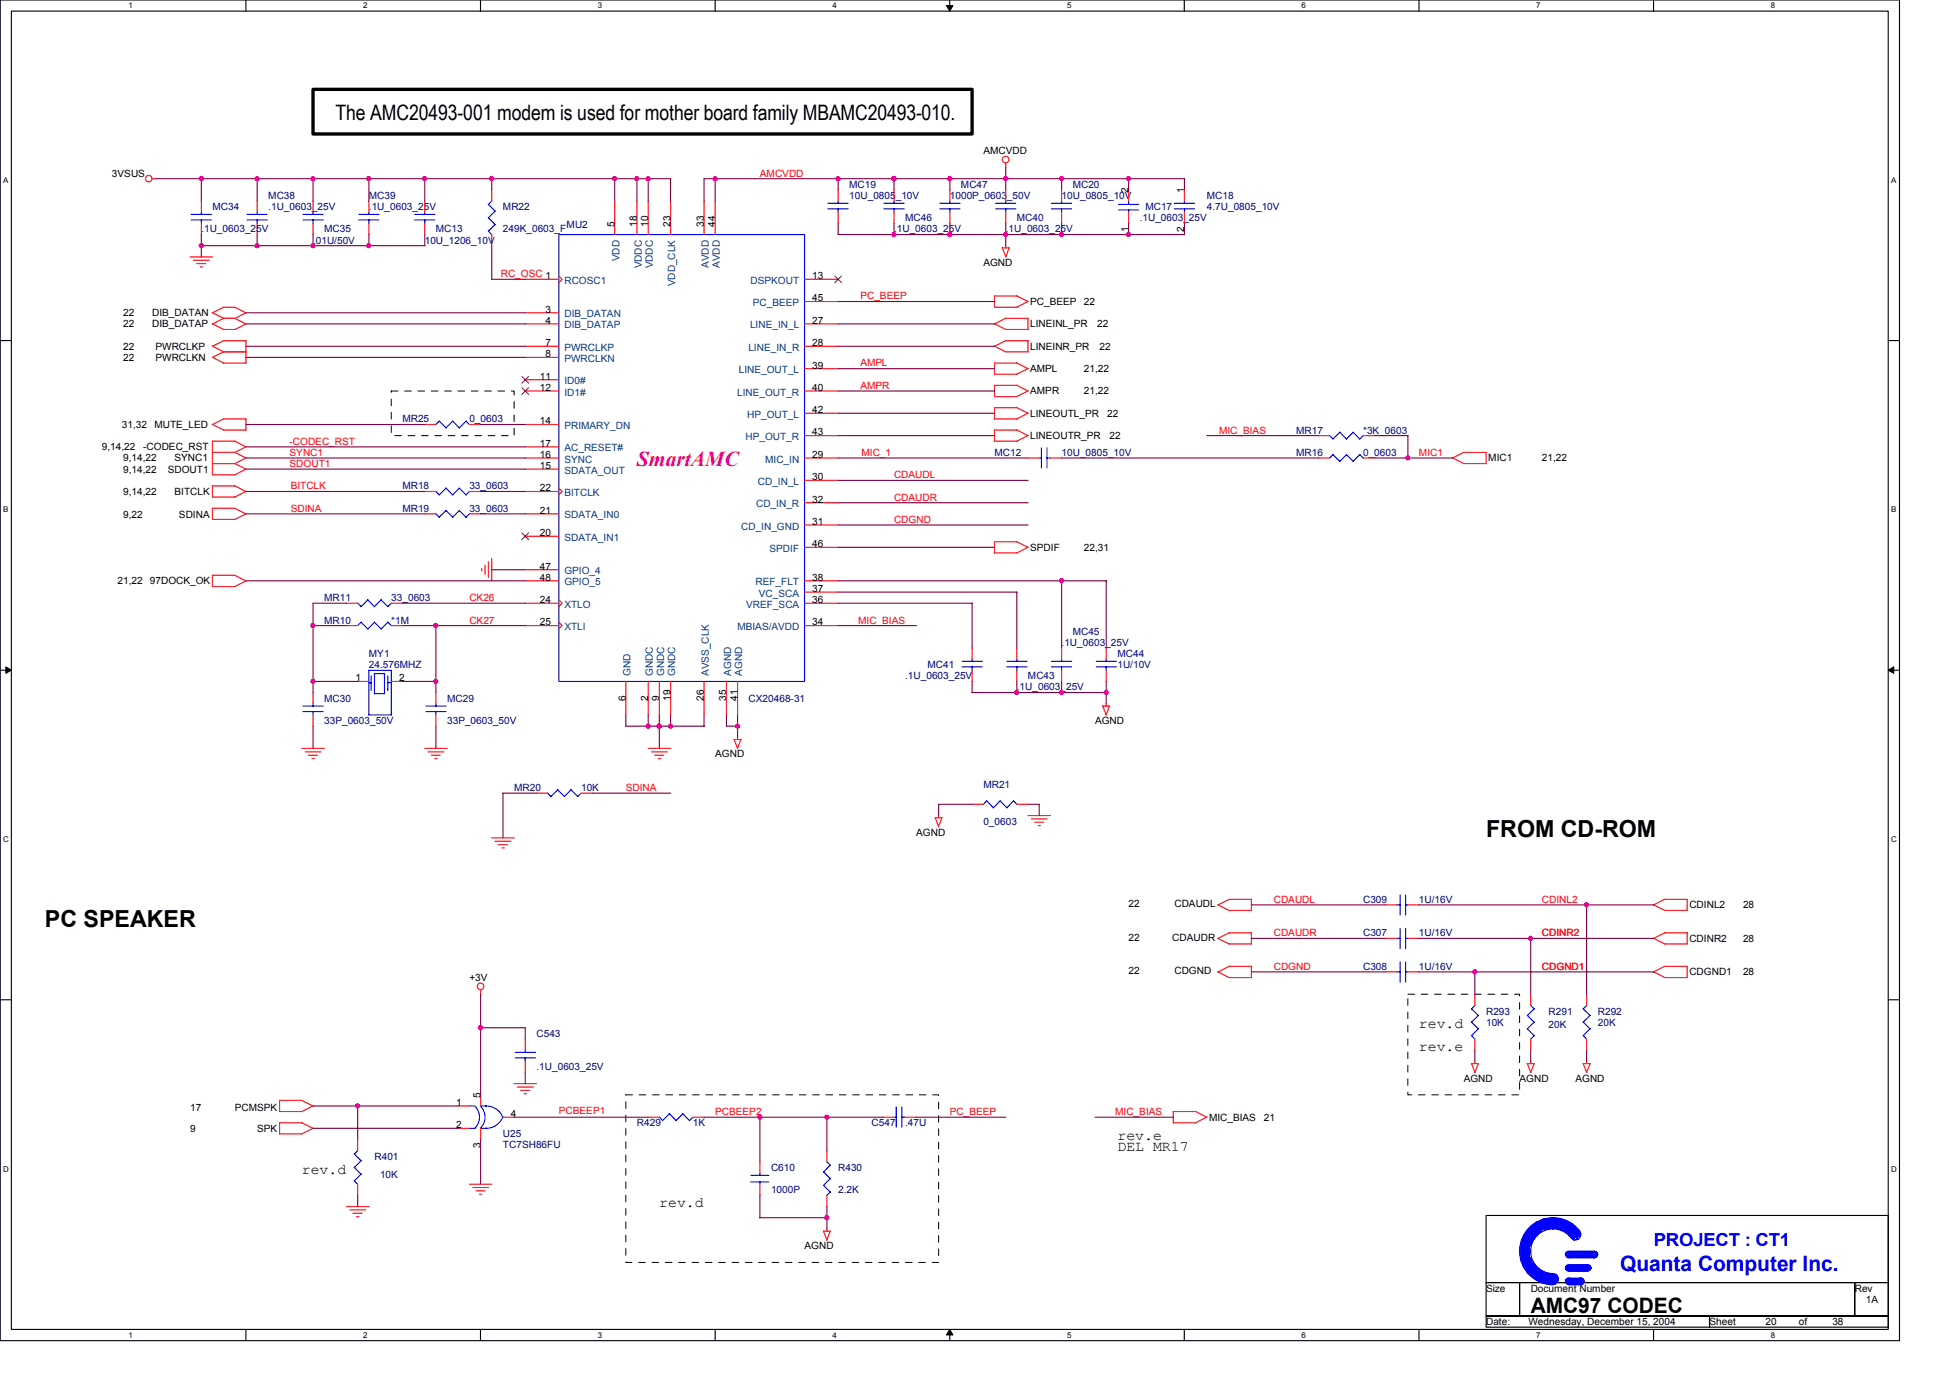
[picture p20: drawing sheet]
<svg xmlns="http://www.w3.org/2000/svg" width="297mm" height="210mm" viewBox="0 0 297 210" stroke-linecap="round" stroke-linejoin="round" font-family="sans-serif">
<defs><g id="words">
<g font-size="3.6">
<text x="226.4" y="127.6">FROM CD-ROM</text>
<text x="6.8" y="141.2">PC SPEAKER</text>
</g>
<g font-size="3.2">
<text x="51.1" y="18.3">The AMC20493-001 modem is used for mother board family MBAMC20493-010.</text>
<text x="233.2" y="200.1">AMC97 CODEC</text>
</g>
<text font-size="3.2" fill="#ff0080" x="97" y="71">SmartAMC</text>
<text font-size="3.2" fill="#00f" x="246.8" y="193.6">Quanta Computer Inc.</text>
<text font-size="2.7" fill="#00f" x="251.9" y="189.7">PROJECT : CT1</text>
<g font-size="2.2">
<text x="216.2" y="156.6">rev.d</text>
<text x="216.2" y="160">rev.e</text>
<text x="170.2" y="173.7">rev.e</text>
<text x="46" y="178.8">rev.d</text>
<text x="170.2" y="175.3">DEL MR17</text>
<text x="100.4" y="183.9">rev.d</text>
</g>
<g font-size="1.5">
<text x="149.8" y="23.5">AMCVDD</text>
<text x="17.1" y="26.9">3VSUS</text>
<text x="171.9" y="29.4" transform="rotate(-90 171.9 29.4)">2</text>
<text x="180.4" y="29.4" transform="rotate(-90 180.4 29.4)">1</text>
<text x="93.6" y="34.5" transform="rotate(-90 93.6 34.5)">5</text>
<text x="97" y="34.5" transform="rotate(-90 97 34.5)">18</text>
<text x="98.7" y="34.5" transform="rotate(-90 98.7 34.5)">10</text>
<text x="102.1" y="34.5" transform="rotate(-90 102.1 34.5)">23</text>
<text x="107.2" y="34.5" transform="rotate(-90 107.2 34.5)">33</text>
<text x="108.9" y="34.5" transform="rotate(-90 108.9 34.5)">44</text>
<text x="171.9" y="35.3" transform="rotate(-90 171.9 35.3)">1</text>
<text x="180.4" y="35.3" transform="rotate(-90 180.4 35.3)">2</text>
<text x="149.8" y="40.5">AGND</text>
<text x="83.1" y="47.6">3</text>
<text x="123.7" y="45.9">45</text>
<text x="123.7" y="42.5">13</text>
<text x="156.9" y="46.5">PC_BEEP</text>
<text x="165.1" y="46.5">22</text>
<text x="18.8" y="53.3">22</text>
<text x="18.8" y="49.9">22</text>
<text x="18.8" y="48.2">22</text>
<text x="23.2" y="49.9">DIB_DATAP</text>
<text x="23.2" y="48.2">DIB_DATAN</text>
<text x="23.7" y="53.3">PWRCLKP</text>
<text x="83.1" y="49.3">4</text>
<text x="83.1" y="52.7">7</text>
<text x="123.7" y="49.3">27</text>
<text x="123.7" y="52.7">28</text>
<text x="156.9" y="49.9">LINEINL_PR</text>
<text x="156.9" y="53.3">LINEINR_PR</text>
<text x="167.1" y="49.9">22</text>
<text x="167.5" y="53.3">22</text>
<text x="18.8" y="55">22</text>
<text x="23.7" y="55">PWRCLKN</text>
<text x="82.3" y="57.8">11</text>
<text x="82.3" y="59.5">12</text>
<text x="83.1" y="54.4">8</text>
<text x="123.7" y="56.1">39</text>
<text x="123.7" y="59.5">40</text>
<text x="156.9" y="56.7">AMPL</text>
<text x="165.1" y="56.7">21,22</text>
<text x="18.6" y="65.2">31,32</text>
<text x="23.5" y="65.2">MUTE_LED</text>
<text x="82.3" y="64.6">14</text>
<text x="123.7" y="62.9">42</text>
<text x="156.9" y="60.1">AMPR</text>
<text x="156.9" y="63.5">LINEOUTL_PR</text>
<text x="165.1" y="60.1">21,22</text>
<text x="168.7" y="63.5">22</text>
<text x="15.5" y="68.6">9,14,22</text>
<text x="18.8" y="72">9,14,22</text>
<text x="18.8" y="70.3">9,14,22</text>
<text x="21.8" y="68.6">-CODEC_RST</text>
<text x="25.6" y="72">SDOUT1</text>
<text x="26.6" y="70.3">SYNC1</text>
<text x="82.3" y="68.1">17</text>
<text x="82.3" y="69.7">16</text>
<text x="82.3" y="71.4">15</text>
<text x="123.7" y="66.3">43</text>
<text x="123.7" y="69.7">29</text>
<text x="156.9" y="66.9">LINEOUTR_PR</text>
<text x="169" y="66.9">22</text>
<text x="226.7" y="70.3">MIC1</text>
<text x="234.9" y="70.3">21,22</text>
<text x="18.8" y="75.4">9,14,22</text>
<text x="26.6" y="75.4">BITCLK</text>
<text x="82.3" y="74.8">22</text>
<text x="123.7" y="76.6">32</text>
<text x="123.7" y="73.2">30</text>
<text x="18.8" y="79">9,22</text>
<text x="27.3" y="79">SDINA</text>
<text x="82.3" y="78.3">21</text>
<text x="82.3" y="81.7">20</text>
<text x="123.7" y="79.9">31</text>
<text x="123.7" y="83.4">46</text>
<text x="156.9" y="83.9">SPDIF</text>
<text x="165.1" y="83.9">22,31</text>
<text x="17.9" y="89">21,22</text>
<text x="22.8" y="89">97DOCK_OK</text>
<text x="82.3" y="86.8">47</text>
<text x="82.3" y="88.5">48</text>
<text x="123.7" y="88.5">38</text>
<text x="82.3" y="91.9">24</text>
<text x="82.3" y="95.3">25</text>
<text x="123.7" y="90.2">37</text>
<text x="123.7" y="91.9">36</text>
<text x="123.7" y="95.3">34</text>
<text x="54.2" y="103.8">1</text>
<text x="60.8" y="103.8">2</text>
<text x="95.3" y="106.8" transform="rotate(-90 95.3 106.8)">6</text>
<text x="98.7" y="106.8" transform="rotate(-90 98.7 106.8)">2</text>
<text x="100.4" y="106.8" transform="rotate(-90 100.4 106.8)">9</text>
<text x="102.1" y="106.8" transform="rotate(-90 102.1 106.8)">19</text>
<text x="107.2" y="106.8" transform="rotate(-90 107.2 106.8)">26</text>
<text x="110.6" y="106.8" transform="rotate(-90 110.6 106.8)">35</text>
<text x="112.3" y="106.8" transform="rotate(-90 112.3 106.8)">41</text>
<text x="166.8" y="110.3">AGND</text>
<text x="108.9" y="115.4">AGND</text>
<text x="139.6" y="127.3">AGND</text>
<text x="171.9" y="143.3">22</text>
<text x="171.9" y="138.2">22</text>
<text x="178.6" y="143.3">CDAUDR</text>
<text x="178.9" y="138.2">CDAUDL</text>
<text x="257.3" y="143.5">CDINR2</text>
<text x="257.3" y="138.4">CDINL2</text>
<text x="265.5" y="143.5">28</text>
<text x="265.5" y="138.4">28</text>
<text x="71.5" y="149.4">+3V</text>
<text x="171.9" y="148.4">22</text>
<text x="178.9" y="148.4">CDGND</text>
<text x="257.3" y="148.6">CDGND1</text>
<text x="265.5" y="148.6">28</text>
<text x="73.2" y="167.3" transform="rotate(-90 73.2 167.3)">5</text>
<text x="223" y="164.7">AGND</text>
<text x="231.5" y="164.7">AGND</text>
<text x="240" y="164.7">AGND</text>
<text x="29" y="169.2">17</text>
<text x="29" y="172.4">9</text>
<text x="35.8" y="169.2">PCMSPK</text>
<text x="39.2" y="172.4">SPK</text>
<text x="69.5" y="168.4">1</text>
<text x="69.5" y="171.9">2</text>
<text x="77.8" y="170.2">4</text>
<text x="184.2" y="170.7">MIC_BIAS</text>
<text x="192.5" y="170.7">21</text>
<text x="73.2" y="174.8" transform="rotate(-90 73.2 174.8)">3</text>
<text x="122.6" y="190.3">AGND</text>
<text x="226.4" y="196.7">Size</text>
<text x="233.2" y="196.7">Document Number</text>
<text x="282.5" y="196.7">Rev</text>
<text x="226.4" y="201.8">Date:</text>
<text x="232.8" y="201.8">Wednesday, December 15, 2004</text>
<text x="260.4" y="201.8">Sheet</text>
<text x="268.9" y="201.8">20</text>
<text x="274" y="201.8">of</text>
<text x="279.1" y="201.8">38</text>
<text x="284.2" y="198.4">1A</text>
</g>
<g font-size="1.5" fill="#f00">
<text x="115.8" y="26.9">AMCVDD</text>
<text x="76.3" y="42.2">RC_OSC 1</text>
<text x="131.1" y="45.6">PC_BEEP</text>
<text x="131.1" y="59.2">AMPR</text>
<text x="131.1" y="55.8">AMPL</text>
<text x="44.1" y="69.4">SYNC1</text>
<text x="44.1" y="71.1">SDOUT1</text>
<text x="44.1" y="67.7">-CODEC_RST</text>
<text x="131.2" y="69.4">MIC_1</text>
<text x="185.7" y="66">MIC_BIAS</text>
<text x="216.2" y="69.4">MIC1</text>
<text x="44.3" y="74.5">BITCLK</text>
<text x="44.3" y="78">SDINA</text>
<text x="136.2" y="72.8">CDAUDL</text>
<text x="136.2" y="76.2">CDAUDR</text>
<text x="136.2" y="79.7">CDGND</text>
<text x="71.5" y="91.6">CK26</text>
<text x="71.5" y="95">CK27</text>
<text x="130.7" y="95">MIC_BIAS</text>
<text x="95.3" y="120.5">SDINA</text>
<text x="194" y="137.5">CDAUDL</text>
<text x="234.9" y="137.5">CDINL2</text>
<text x="194" y="142.6">CDAUDR</text>
<text x="234.9" y="142.6">CDINR2</text>
<text x="194" y="147.7">CDGND</text>
<text x="234.9" y="147.7">CDGND1</text>
<text x="85.1" y="169.7">PCBEEP1</text>
<text x="108.9" y="169.8">PCBEEP2</text>
<text x="144.7" y="169.8">PC_BEEP</text>
<text x="169.9" y="169.8">MIC_BIAS</text>
</g>
<g font-size="1.5" fill="#000080">
<text x="129.4" y="28.6">MC19</text>
<text x="146.4" y="28.6">MC47</text>
<text x="163.4" y="28.6">MC20</text>
<text x="30.7" y="35.4">.1U_0603_25V</text>
<text x="32.4" y="32">MC34</text>
<text x="40.9" y="30.3">MC38</text>
<text x="40.9" y="32">.1U_0603_25V</text>
<text x="49.4" y="35.4">MC35</text>
<text x="56.2" y="30.3">MC39</text>
<text x="56.2" y="32">.1U_0603_25V</text>
<text x="66.4" y="35.4">MC13</text>
<text x="76.6" y="32">MR22</text>
<text x="76.6" y="35.4">249K_0603_F</text>
<text x="86.3" y="34.7">MU2</text>
<text x="129.4" y="30.3">10U_0805_10V</text>
<text x="136.2" y="35.4">.1U_0603_25V</text>
<text x="137.9" y="33.7">MC46</text>
<text x="144.7" y="30.3">1000P_0603_50V</text>
<text x="153.2" y="35.4">.1U_0603_25V</text>
<text x="154.9" y="33.7">MC40</text>
<text x="161.7" y="30.3">10U_0805_10V</text>
<text x="173.6" y="33.7">.1U_0603_25V</text>
<text x="174.5" y="32">MC17</text>
<text x="183.8" y="30.3">MC18</text>
<text x="183.8" y="32">4.7U_0805_10V</text>
<text x="47.7" y="37.1">.01U/50V</text>
<text x="64.7" y="37.1">10U_1206_10V</text>
<text x="61.3" y="64.3">MR25</text>
<text x="71.5" y="64.3">0_0603</text>
<text x="151.5" y="69.4">MC12</text>
<text x="161.7" y="69.4">10U_0805_10V</text>
<text x="197.4" y="69.4">MR16</text>
<text x="197.4" y="66">MR17</text>
<text x="207.6" y="69.4">0_0603</text>
<text x="207.6" y="66">*3K_0603</text>
<text x="61.3" y="78">MR19</text>
<text x="61.3" y="74.5">MR18</text>
<text x="71.5" y="78">33_0603</text>
<text x="71.5" y="74.5">33_0603</text>
<text x="49.4" y="91.6">MR11</text>
<text x="49.4" y="95">MR10</text>
<text x="59.6" y="91.6">33_0603</text>
<text x="59.6" y="95">*1M</text>
<text x="56.2" y="100.1">MY1</text>
<text x="56.2" y="101.8">24.576MHZ</text>
<text x="141.3" y="101.8">MC41</text>
<text x="161.7" y="98.4">.1U_0603_25V</text>
<text x="163.4" y="96.7">MC45</text>
<text x="170.2" y="100.1">MC44</text>
<text x="170.2" y="101.8">1U/10V</text>
<text x="49.4" y="106.9">MC30</text>
<text x="68.1" y="106.9">MC29</text>
<text x="114" y="106.9">CX20468-31</text>
<text x="137.9" y="103.5">.1U_0603_25V</text>
<text x="154.9" y="105.2">.1U_0603_25V</text>
<text x="156.6" y="103.5">MC43</text>
<text x="49.4" y="110.3">33P_0603_50V</text>
<text x="68.1" y="110.3">33P_0603_50V</text>
<text x="149.8" y="120">MR21</text>
<text x="78.3" y="120.5">MR20</text>
<text x="88.5" y="120.5">10K</text>
<text x="149.8" y="125.6">0_0603</text>
<text x="207.6" y="137.5">C309</text>
<text x="216.1" y="137.5">1U/16V</text>
<text x="207.6" y="142.6">C307</text>
<text x="216.1" y="142.6">1U/16V</text>
<text x="207.6" y="147.7">C308</text>
<text x="216.1" y="147.7">1U/16V</text>
<text x="226.4" y="154.5">R293</text>
<text x="235.9" y="154.5">R291</text>
<text x="243.4" y="154.5">R292</text>
<text x="81.7" y="157.9">C543</text>
<text x="226.4" y="156.2">10K</text>
<text x="235.9" y="156.6">20K</text>
<text x="243.4" y="156.2">20K</text>
<text x="81.7" y="163">.1U_0603_25V</text>
<text x="76.6" y="173.2">U25</text>
<text x="97" y="171.6">R429</text>
<text x="105.5" y="171.6">1K</text>
<text x="132.8" y="171.6">C547</text>
<text x="137.9" y="171.6">.47U</text>
<text x="57" y="176.7">R401</text>
<text x="57.9" y="179.4">10K</text>
<text x="76.6" y="174.9">TC7SH86FU</text>
<text x="117.5" y="178.4">C610</text>
<text x="127.7" y="178.4">R430</text>
<text x="117.5" y="181.8">1000P</text>
<text x="127.7" y="181.8">2.2K</text>
</g>
<g font-size="1.5" fill="#004080">
<text x="94.4" y="39.8" transform="rotate(-90 94.4 39.8)">VDD</text>
<text x="97.7" y="40.9" transform="rotate(-90 97.7 40.9)">VDDC</text>
<text x="99.5" y="40.9" transform="rotate(-90 99.5 40.9)">VDDC</text>
<text x="108" y="40.8" transform="rotate(-90 108 40.8)">AVDD</text>
<text x="109.7" y="40.8" transform="rotate(-90 109.7 40.8)">AVDD</text>
<text x="86" y="43.2">RCOSC1</text>
<text x="102.9" y="43.6" transform="rotate(-90 102.9 43.6)">VDD_CLK</text>
<text x="114.3" y="43.2">DSPKOUT</text>
<text x="114.7" y="46.6">PC_BEEP</text>
<text x="86" y="48.3">DIB_DATAN</text>
<text x="86" y="50">DIB_DATAP</text>
<text x="86" y="53.4">PWRCLKP</text>
<text x="114" y="53.4">LINE_IN_R</text>
<text x="114.3" y="50">LINE_IN_L</text>
<text x="86" y="55.1">PWRCLKN</text>
<text x="86" y="58.5">ID0#</text>
<text x="112.5" y="56.9">LINE_OUT_L</text>
<text x="86" y="60.3">ID1#</text>
<text x="86" y="65.4">PRIMARY_DN</text>
<text x="112.3" y="60.3">LINE_OUT_R</text>
<text x="113.8" y="63.6">HP_OUT_L</text>
<text x="86" y="68.8">AC_RESET#</text>
<text x="86" y="70.5">SYNC</text>
<text x="113.6" y="67.1">HP_OUT_R</text>
<text x="116.6" y="70.5">MIC_IN</text>
<text x="86" y="75.6">BITCLK</text>
<text x="86" y="72.2">SDATA_OUT</text>
<text x="115.2" y="77.3">CD_IN_R</text>
<text x="115.4" y="73.9">CD_IN_L</text>
<text x="86" y="79">SDATA_IN0</text>
<text x="86" y="82.4">SDATA_IN1</text>
<text x="112.9" y="80.7">CD_IN_GND</text>
<text x="86" y="87.5">GPIO_4</text>
<text x="86" y="89.2">GPIO_5</text>
<text x="115.1" y="89.2">REF_FLT</text>
<text x="117.2" y="84.1">SPDIF</text>
<text x="86" y="92.6">XTLO</text>
<text x="86" y="96">XTLI</text>
<text x="112.3" y="96">MBIAS/AVDD</text>
<text x="113.7" y="92.6">VREF_SCA</text>
<text x="115.6" y="90.9">VC_SCA</text>
<text x="96.1" y="103" transform="rotate(-90 96.1 103)">GND</text>
<text x="99.5" y="103" transform="rotate(-90 99.5 103)">GNDC</text>
<text x="101.2" y="103" transform="rotate(-90 101.2 103)">GNDC</text>
<text x="102.9" y="103" transform="rotate(-90 102.9 103)">GNDC</text>
<text x="108" y="103" transform="rotate(-90 108 103)">AVSS_CLK</text>
<text x="111.4" y="103" transform="rotate(-90 111.4 103)">AGND</text>
<text x="113.1" y="103" transform="rotate(-90 113.1 103)">AGND</text>
</g>
<g font-size="1.2">
<text x="19.6" y="1.2">1</text>
<text x="55.3" y="1.2">2</text>
<text x="91.1" y="1.2">3</text>
<text x="126.8" y="1.2">4</text>
<text x="162.5" y="1.2">5</text>
<text x="198.3" y="1.2">6</text>
<text x="234" y="1.2">7</text>
<text x="269.7" y="1.2">8</text>
<text x=".5" y="27.9">A</text>
<text x="288.1" y="27.9">A</text>
<text x=".5" y="78">B</text>
<text x="288.1" y="78">B</text>
<text x=".5" y="128.2">C</text>
<text x="288.1" y="128.2">C</text>
<text x=".5" y="178.5">D</text>
<text x="288.1" y="178.5">D</text>
<text x="19.6" y="203.8">1</text>
<text x="55.3" y="203.8">2</text>
<text x="91.1" y="203.8">3</text>
<text x="126.8" y="203.8">4</text>
<text x="162.5" y="203.8">5</text>
<text x="198.3" y="203.8">6</text>
<text x="234" y="203.8">7</text>
<text x="269.7" y="203.8">8</text>
</g>
</g></defs>
<path d="M0 0h289.3v204.2h-289.3zM1.7 1.7h285.9v200.8h-285.9z" fill="none" stroke="#000" stroke-width=".17"/>
<g fill="#fff">
<path d="M19.6 .2h.7v1.3h-.7z"/>
<path d="M19.6 202.7h.7v1.3h-.7z"/>
</g>
<path d="M37.5 0v1.7M37.5 202.5v1.7" fill="none" stroke="#000" stroke-width=".17"/>
<g fill="#fff">
<path d="M55.3 .2h.7v1.3h-.7z"/>
<path d="M55.3 202.7h.7v1.3h-.7z"/>
</g>
<path d="M73.2 0v1.7M73.2 202.5v1.7" fill="none" stroke="#000" stroke-width=".17"/>
<g fill="#fff">
<path d="M91.1 .2h.6v1.3h-.6z"/>
<path d="M91.1 202.7h.6v1.3h-.6z"/>
</g>
<path d="M108.9 0v1.7M108.9 202.5v1.7" fill="none" stroke="#000" stroke-width=".17"/>
<g fill="#fff">
<path d="M126.8 .2h.7v1.3h-.7z"/>
<path d="M126.8 202.7h.7v1.3h-.7z"/>
</g>
<path d="M144.7 0v1.7M144.7 202.5v1.7" fill="none" stroke="#000" stroke-width=".17"/>
<path d="M144.2 .8h1l-.5 .9zM144.7 202.5l.5 .8h-1z" fill="#000" stroke="#000" stroke-width=".15"/>
<g fill="#fff">
<path d="M162.5 .2h.7v1.3h-.7z"/>
<path d="M162.5 202.7h.7v1.3h-.7z"/>
</g>
<path d="M180.4 0v1.7M180.4 202.5v1.7" fill="none" stroke="#000" stroke-width=".17"/>
<g fill="#fff">
<path d="M198.3 .2h.6v1.3h-.6z"/>
<path d="M198.3 202.7h.6v1.3h-.6z"/>
</g>
<path d="M216.2 0v1.7M216.2 202.5v1.7" fill="none" stroke="#000" stroke-width=".17"/>
<g fill="#fff">
<path d="M234 .2h.7v1.3h-.7z"/>
<path d="M234 202.7h.7v1.3h-.7z"/>
</g>
<path d="M251.9 0v1.7M251.9 202.5v1.7" fill="none" stroke="#000" stroke-width=".17"/>
<g fill="#fff">
<path d="M269.7 .2h.7v1.3h-.7z"/>
<path d="M269.7 202.7h.7v1.3h-.7z"/>
<path d="M.5 26.8h.7v1.3h-.7z"/>
<path d="M288.1 26.8h.7v1.3h-.7z"/>
<path d="M.5 77h.7v1.3h-.7z"/>
<path d="M288.1 77h.7v1.3h-.7z"/>
</g>
<path d="M0 51.9h1.7M287.6 51.9h1.7" fill="none" stroke="#000" stroke-width=".17"/>
<g fill="#fff">
<path d="M.5 127.2h.8v1.3h-.8z"/>
<path d="M288.1 127.2h.8v1.3h-.8z"/>
</g>
<path d="M0 102.1h1.7M287.6 102.1h1.7" fill="none" stroke="#000" stroke-width=".17"/>
<path d="M.9 101.6l.8 .5-.8 .5zM287.6 102.1l.9-.5v1z" fill="#000" stroke="#000" stroke-width=".15"/>
<g fill="#fff">
<path d="M.5 177.4h.8v1.3h-.8z"/>
<path d="M288.1 177.4h.8v1.3h-.8z"/>
</g>
<path d="M0 152.3h1.7M287.6 152.3h1.7M226.4 185.1h61.2v10.3h-61.2zM226.4 195.4h5.1v5.1h-5.1zM231.5 195.4h51v5.1h-51zM282.5 195.4h5.1v5.1h-5.1zM226.4 200.5h34v1.7h-34zM260.4 200.5h27.2v1.7h-27.2z" fill="none" stroke="#000" stroke-width=".17"/>
<path d="M47.7 13.6h100.4v6.8h-100.4z" fill="none" stroke="#000" stroke-width=".51"/>
<path d="M59.6 59.6h18.7v6.8h-18.7v-6.8M214.5 151.4h17v15.4h-17v-15.4M95.3 166.8h47.7v25.5h-47.7v-25.5" fill="none" stroke="#000" stroke-width=".15" stroke-dasharray="1 1 1 1 1 1 1 1"/>
<g fill="none" stroke="#f00" stroke-width=".17">
<path d="M23.2 27.2h.7M29 39.1h3.4M29.5 39.6h2.4M30.7 30.6v1.7M30.7 34v1.7M39.2 30.6v1.7M39.2 34v1.7M47.7 30.6v1.7M47.7 34v1.7M56.2 30.6v1.7M56.2 34v1.7M64.7 30.6v1.7"/>
<path d="M64.7 34v1.7M74.9 28.9v1.7M74.9 35.7v1.7M93.6 30.6v5.1M97 30.6v5.1M98.7 30.6v5.1M102.1 30.6v5.1M107.2 30.6v5.1M108.9 30.6v5.1M127.7 28.9v1.7M127.7 32.3v1.7M136.2 28.9v1.7"/>
<path d="M136.2 32.3v1.7M144.7 28.9v1.7M144.7 32.3v1.7M152.7 37.8h1M153.2 24.8v.7M153.2 28.9v1.7M153.2 32.3v1.7M153.2 37.4v.4M153.7 37.7l-.5 1.4-.5-1.3M161.7 28.9v1.7M161.7 32.3v1.7M171.9 28.9v1.7"/>
<path d="M171.9 32.3v1.7M180.4 28.9v1.7M180.4 32.3v1.7M30 40.2h1.3M30.5 40.7h.4M32.3 52.7l1.8 .9-1.7 .8M32.3 47.6l1.8 .9-1.7 .8M32.3 49.3l1.8 .9M32.3 54.4l1.8 .9M34.1 53.6h3.4M34.1 55.3h3.4M34.1 48.5h1.7"/>
<path d="M34.1 51.9h3.4v3.4M34.1 46.8h1.7M34.1 51.9l-1.7 .8M34.1 46.8l-1.7 .8M35.8 48.5l1.7 .9-1.8 .8h-1.6M35.8 46.8l1.7 .9M37.5 47.6l-1.8 .9M80 42.5h5.1M80 47.6h5.1M80 49.3h5.1M80 52.7h5.1M80 54.4h5.1"/>
<path d="M80 57.8h5.1M80 59.6h5.1M85.1 42l.5 .5-.5 .6M122.6 42.5h5.1M122.6 49.3h5.1M122.6 52.7h5.1M122.6 59.6h5.1M122.6 45.9h5.1M122.6 56.2h5.1M151.5 55.3h3.4l1.7 .9M151.5 58.7h3.4l1.7 .8-1.7 .9M151.5 45.1h3.4"/>
<path d="M151.5 49.3l1.7 .9M151.5 52.7l1.7 .9M151.5 55.3v1.7h3.4M151.5 45.1v1.7h3.4M151.5 58.7v1.7M151.5 49.3l1.7-.8h3.4v1.7h-3.4M153.2 53.6h3.4M153.2 51.9h3.4v1.7M153.2 51.9l-1.7 .8M154.9 45.1l1.7 .8-1.7 .9M156.6 56.1l-1.7 .9M32.3 74h3.5"/>
<path d="M32.3 68.9h3.5M32.3 67.2h3.5M32.3 72.3h3.5M32.3 64.6l1.8 .9M32.4 75.7h3.4M32.4 67.2v5.1M32.4 74v1.7M32.4 70.6h3.4M34.1 65.5h3.4M34.1 63.8h3.4v1.7M34.1 63.8l-1.7 .9M35.7 74l1.8 .9"/>
<path d="M35.7 67.2l1.8 .9M35.7 68.9l1.8 .9M35.8 77.4l1.7 .9M35.8 77.4h-3.4v1.7M37.5 71.5l-1.8 .8M37.5 78.3l-1.8 .8h-3.4M37.5 74.8l-1.7 .9M37.5 68.1l-1.7 .8M37.5 69.7l-1.7 .9 1.7 .9M64.7 74.9h1.7M64.7 78.3h1.7M64.7 64.7h1.7"/>
<path d="M71.5 74.9h1.7M71.5 78.3h1.7M71.5 64.7h1.7M80 69.8h5.1M80 68.1h5.1M80 74.9h5.1M80 71.5h5.1M80 78.3h5.1M80 64.7h5.1M85.1 74.4l.5 .5-.5 .5M122.6 69.8h5.1M122.6 66.4h5.1"/>
<path d="M122.6 62.9h5.1M122.6 76.6h5.1M122.6 73.2h5.1M122.6 80h5.1M151.5 65.5h3.4l1.7 .9-1.7 .8M151.5 62.1h3.4M151.5 65.5v1.7h3.4M151.5 62.1v1.7h3.4M151.5 60.4h3.4M154.9 62.1l1.7 .8M156.6 69.8h1.7M156.6 62.9l-1.7 .9"/>
<path d="M160 69.8h1.7M200.8 69.8h1.7M200.8 66.4h1.7M207.6 69.8h1.8M207.6 66.4h1.8M221.3 69.7l1.7 .9M222.9 70.6h3.5M223 68.9h3.4M223 68.9l-1.7 .9M226.4 68.9v1.7M32.3 89.3h3.5M35.8 87.6l1.7 .9"/>
<path d="M35.8 87.6h-3.4v1.7M37.5 88.5l-1.8 .9M52.8 91.9h1.7M52.8 95.3h1.7M59.6 91.9h1.7M59.6 95.3h1.7M73.4 86.6v.4M73.9 86.1v1.4M74.4 85.6v2.4M74.9 85.1v3.4M80 81.7h5.1M80 86.8h5.1"/>
<path d="M80 88.5h5.1M80 91.9h5.1M80 95.3h5.1M85.1 91.4l.5 .5-.5 .5M85.1 94.8l.5 .5-.5 .5M122.6 88.5h5.1M122.6 91.9h5.1M122.6 95.3h5.1M122.6 83.4h5.1M122.6 90.2h5.1M148.1 98.7v1.7M151.5 82.5h3.4l1.7 .9-1.7 .8"/>
<path d="M151.5 82.5v1.7h3.4M154.9 98.7v1.7M161.7 98.7v1.7M168.5 98.7v1.7M46 114h3.4M46.5 114.5h2.4M47 115h1.4M47.5 115.5h.4M47.7 105.5v1.7M47.7 108.9v1.7M54.5 103.8h1.7M59.6 103.8h1.7"/>
<path d="M64.7 114h3.4M65.2 114.5h2.4M65.7 115h1.4M66.2 115.5h.4M66.4 105.5v1.7M66.4 108.9v1.7M95.3 103.8v5.1M98.7 114h3.5M98.7 103.8v5.1M99.2 114.5h2.4M99.7 115h1.4M100.3 115.5h.3"/>
<path d="M100.4 103.8v5.1M102.1 103.8v5.1M107.2 103.8v5.1M110.7 103.8v5.1M111.8 112.6l.5 1.4 .6-1.4h-1.1M112.3 103.8v5.1M112.3 112.3v.3M148.1 102.1v1.7M154.9 102.1v1.7M161.7 102.1v1.7M168.5 102.1v1.7M168.5 107.2v.3"/>
<path d="M169 107.5l-.5 1.4M169 107.5h-1l.5 1.4M74.9 127.6h3.4M75.4 128.1h2.4M75.9 128.7h1.4M76.5 129.2h.3M81.7 120.8h1.7M88.5 120.8h1.7M142.4 124.5l.6 1.4 .5-1.3h-1M143 124.2v.4M148.1 122.5h1.7M154.9 122.5h1.7"/>
<path d="M156.6 124.2h3.4M157.1 124.7h2.4M157.6 125.2h1.4M158.1 125.8h.4M187.2 137h3.4v1.7h-3.4l-1.7-.9M187.2 137l-1.7 .9M211 137.8h1.8M214.5 137.8h1.7M253.6 137h3.4v1.7h-3.4l-1.7-.9M253.6 137l-1.7 .8M73.2 150.8v.7M80 158.3v1.7"/>
<path d="M185.5 148l1.8 .9M187.2 142.1h3.4v1.7h-3.3l-1.8-.9M187.2 147.2h3.4v1.7h-3.4M187.2 142.1l-1.7 .9M187.2 147.2l-1.7 .9M211 142.9h1.8M211 148h1.8M214.5 142.9h1.7M214.5 148h1.7M224.7 151.4v1.8M224.7 158.3v1.7M233.2 151.4v1.8"/>
<path d="M233.2 158.3v1.7M241.7 151.4v1.8M241.7 158.3v1.7M251.9 148l1.7 .9h3.4M253.6 142.1h3.4v1.7h-3.4l-1.7-.9M253.6 147.2h3.4v1.7M253.6 142.1l-1.7 .8M253.6 147.2l-1.7 .8M42.6 167.6h3.4M42.6 167.6v1.7h3.4M42.6 172.7h3.4M45.9 171l1.8 .9"/>
<path d="M46 167.6l1.7 .9M46 171h-3.4v1.7M47.7 168.5l-1.8 .8M47.7 171.9l-1.7 .8M54.5 173.6v1.7M69.8 168.5h1.7M69.8 171.9h1.7M73.2 166.8v1.7M73.2 171.9v1.7M76.6 170.2h1.7M78.3 165.1h3.4M78.8 165.6h2.4"/>
<path d="M79.3 166.1h1.4M79.8 166.6h.4M80 161.7v1.7M98.7 170.2h1.7M105.5 170.2h1.7M115.8 177v1.7M126 175.3v1.7M134.5 170.2h1.7M137.9 170.2h1.7M178.7 171h3.4M182.1 169.3l1.7 .9M182.1 169.3h-3.4v1.7"/>
<path d="M183.9 170.2l-1.8 .8M224.1 162h1.1M224.2 162l.5 1.4M224.7 161.6v.4M225.2 162l-.5 1.4M232.6 162h1.1l-.5 1.4zM233.2 161.6v.4M241.1 162h1.1M241.2 162l.5 1.4M241.7 161.6v.4M242.2 162l-.5 1.4M52.8 183.8h3.4"/>
<path d="M53.3 184.3h2.4M53.8 184.8h1.4M54.3 185.3h.4M54.5 180.4v1.7M71.5 180.4h3.4M72 180.9h2.4M72.5 181.4h1.4M73 181.9h.4M115.8 180.4v1.7M125.4 187.5l.6 1.4M125.5 187.5h1l-.6 1.4M126 182.1v1.7"/>
<path d="M126 187.2v.3"/>
<circle cx="22.7" cy="27.2" r=".5"/>
<circle cx="153.2" cy="24.3" r=".51"/>
<circle cx="73.2" cy="150.2" r=".5"/>
</g>
<g fill="none" stroke="#00f" stroke-width=".17">
<path d="M29.1 33.5h3.1M29.1 32.7h3.1M30.7 32.3v.4M30.7 33.5v.5M37.6 33.5h3.1M37.6 32.7h3.1M39.2 32.3v.4M39.2 33.5v.5M46.1 33.5h3.1M46.1 32.7h3.1M47.7 32.3v.4M47.7 33.5v.5"/>
<path d="M54.6 33.5h3.1M54.6 32.7h3.1M56.2 32.3v.4M56.2 33.5v.5M63.2 33.5h3M63.2 32.7h3M64.7 32.3v.4M64.7 33.5v.5M74.4 35.2l.5 .5M74.4 33.1l1 1.1M74.4 31.1l1 1.1M74.9 30.6l-.5 .5"/>
<path d="M75.4 34.2l-1 1M75.4 32.1l-1 1.1M85.1 35.7h37.5v68.1h-37.5zM126.1 31.8h3.1M126.1 31h3.1M127.7 30.6v.4M127.7 31.8v.5M134.6 31.8h3.1M134.6 31h3.1M136.2 30.6v.4M136.2 31.8v.5M143.1 31.8h3.1"/>
<path d="M143.1 31h3.1M144.7 30.6v.4M144.7 31.8v.5M151.7 31.8h3M151.7 31h3M153.2 30.6v.4M153.2 31.8v.5M160.1 31.8h3.1M160.1 31h3.1M161.7 30.6v.4M161.7 31.8v.5M170.4 31.1h3"/>
<path d="M170.4 32h3M171.9 30.6v.6M171.9 32v.3M178.9 31.8h3.1M178.9 31h3.1M180.4 30.6v.4M180.4 31.8v.5M66.4 78.3l.5 .5M66.4 74.8l.5 .6M66.9 64.2l1.1 1M66.9 64.1l-.5 .6M67.9 74.3l1.1 1.1"/>
<path d="M67.9 74.4l-1 1M69 78.8l-1.1-1.1-1 1.1M69 64.2l1 1M69 64.1l-1.1 1.1M70 74.3l1 1.1M70 74.4l-1.1 1M71 64.2l.5 .5M71 64.1l-1 1.1M71.5 78.3l-.5 .5-1-1.1-1.1 1.1M71.5 74.9l-.5 .5M158.3 69.8h.4M158.6 68.2v3.1"/>
<path d="M159.5 69.8h.5M159.5 68.2v3.1M202.5 66.3l.5 .6M203 69.3l1.1 1M203.1 69.2l-.6 .6M205.1 69.3l1 1M205.1 66.9l-1-1.1-1.1 1.1M205.1 69.2l-1 1.1M207.1 69.3l.6 .5M207.2 69.2l-1.1 1.1M207.6 66.4l-.5 .5-1-1.1-1 1.1M54.5 91.9l.5 .5"/>
<path d="M55 94.8l1 1M55 94.8l-.5 .5M57 92.4l-1-1-1 1M57.1 94.8l-1.1 1M58 91.4l1.1 1M58.1 91.4l-1.1 1M59.1 94.8l.5 .5M59.1 94.8l-1 1-1.1-1M59.6 91.9l-.5 .5M46.1 108.4h3.1M46.1 107.5h3.1M47.7 107.2v.4"/>
<path d="M47.7 108.4v.5M56.2 104h.3M56.5 103v2.2M57 102.6h1.6M58.6 102.6v3.1h-1.6v-3.1M59.1 103v2.2M59.1 104h.5M59.6 102.1v6.8h-3.4M59.6 102.1h-3.4v6.8M64.9 108.4h3.1M64.9 107.5h3.1M66.4 107.2v.4"/>
<path d="M66.4 108.4v.5M146.6 101.6h3M146.6 100.7h3M148.1 100.4v.4M148.1 101.6v.5M153.4 101.6h3M153.4 100.7h3M154.9 100.4v.4M154.9 101.6v.5M160.2 101.6h3.1M160.2 100.7h3.1M161.7 100.4v.4"/>
<path d="M161.7 101.6v.5M167 101.6h3.1M167 100.7h3.1M168.5 100.4v.4M168.5 101.6v.5M83.4 120.8l.5 .5M84.9 120.3l1.1 1M85 120.3l-1.1 1M88 121.3l-1-1-1 1M88.5 120.8l-.5 .5M150.3 122l1 1.1M150.3 122l-.5 .5"/>
<path d="M152.3 122l1.1 1.1M152.4 122l-1.1 1M154.4 122l.5 .5M154.4 122l-1 1M212.8 137.8h.5M213.3 136.3v3.1M214.1 137.8h.4M214.1 136.3v3.1M80 160v.3M212.8 142.9h.5M212.8 148h.5M213.3 141.4v3.1"/>
<path d="M213.3 146.5v3.1M214.1 142.9h.4M214.1 148h.4M214.1 141.4v3.1M214.1 146.5v3.1M224.1 157.7l.6 .6M224.1 155.7l1.1 1M224.1 153.6l1.1 1.1M224.7 153.1l-.5 .6M225.2 156.7l-1 1.1M225.2 154.7l-1 1M232.7 156.7l1 1.1-.6 .5"/>
<path d="M233.2 153.2l.5 .5M233.7 153.7l-1.1 1 1.1 1-1.1 1M241.1 157.7l.6 .6M241.1 155.7l1.1 1M241.1 153.6l1.1 1.1M241.7 153.1l-.5 .6M242.2 156.7l-1 1.1M242.2 154.7l-1 1M54.5 175.3l-.5 .5 1 1M55 178.8l-1 1.1 .5 .5M55 176.8l-1 1 1 1.1M71.5 168.5h.7"/>
<path d="M72.3 168.5a2.38 2.38 0 0 1 0 3.4h-.8M73.2 168.5a2.38 2.38 0 0 1 0 3.4h.9M73.2 168.5h.9M74 168.5a2.73 2.73 0 0 1 2.6 1.7 2.71 2.71 0 0 1-2.6 1.7M78.5 161.1h3.1M78.5 160.3h3.1M80 161.1v.6M100.4 170.2l.5 .5M102 169.6l1 1.1M102 169.7l-1.1 1M104 169.6l1 1.1M104 169.7l-1 1"/>
<path d="M105.5 170.2l-.5 .5M114.4 179h2.7M115.8 178.7v.3M126 177l.5 .5-1.1 1 1.1 1.1M126.5 179.5l-1.1 1.1M136.2 170.2h.3M136.5 168.6v3.1M137.3 170.2h.6M137.4 168.6v3.1M114.4 180h2.7M115.8 180v.4M125.5 180.6l1 1-.6 .5"/>
<path d="M231.6 189.4v2.4M231.6 191.8l.2 .5M231.8 192.3v-3.4l.2-.4v4.3M232 192.8l.2 .2M232.2 193v-4.8l.1-.3v5.4M232.3 193.3l.2 .2M232.5 187.7v5.8M232.7 187.5v6.5M232.7 187.5l-.2 .2M233 187.2v7h.2v-2.6M233 187.2l-.2 .2v6.6M233.2 186.9v2.9"/>
<path d="M233.2 191.6l.2 .4M233.3 194.3l.2 .2M233.3 186.8v2.4M233.3 192v2.4M233.4 189.2l-.2 .5M233.5 186.7v2.2M233.5 192.3v2.2M233.5 192.3l.2 .4v2l.2 .2M233.5 186.6l-.2 .3M233.7 188.7l-.2 .2M233.9 192.8v2M233.9 192.8l.2 .2"/>
<path d="M233.9 186.3l-.2 .2v2.2M234 193v2h.2M234.2 193.1l.2 .2M234.2 186.2v1.9l.2-.2M234.2 193.1v1.9M234.2 186.2l-.2-.1 .1 2.1-.2 .2v-2.1M234.4 195.2h.2M234.4 193.3v1.9M234.5 193.5l.2 .2M234.5 186v1.7M234.5 193.5v1.7M234.6 186l-.2 .1v1.8"/>
<path d="M234.7 186v1.5M234.7 193.7v1.5M234.7 195.2l.2 .2M234.7 187.5l-.2 .2M234.9 185.8v1.8M234.9 185.8l-.2 .2M235 187.2l.2 .2M235.1 185.8v1.4M235.1 193.8v1.6M235.1 185.8l.1-.1v1.7M235.1 193.8l-.2-.2v1.8M235.2 186.9l1.3-.2a3.9 3.9 0 0 1 3.4 1.9"/>
<path d="M235.2 186.7l1.3-.2a4.1 4.1 0 0 1 3.7 2.2M235.2 186.5l1.3-.2a4.3 4.3 0 0 1 3.9 2.4M235.2 186.4l1.3-.2a4.4 4.4 0 0 1 3.9 2.2M235.2 186.2l1.3-.2a4.6 4.6 0 0 1 4.1 2.4M235.2 193.8v1.6h-.1M235.2 194h.2M235.2 187.3l1.3-.3a3.6 3.6 0 0 1 3.2 1.9M235.2 187.1l1.3-.2a3.7 3.7 0 0 1 3.4 2M235.4 186l1.1-.2a4.8 4.8 0 0 1 4.2 2.5M235.4 187.2v-1.4l1.1-.1a4.9 4.9 0 0 1 4.3 2.3M235.4 194v1.4M235.7 194v1.5h-.3l.5-1.5v1.6l.2-.3"/>
<path d="M235.8 194h-.2v1.4h-.2M236.3 194.4l-.2-.4v1.4M236.4 194.1v1.4h-.2v-1.2M236.4 194.2h.2M236.7 194.1l.1 1.4h-.2v-1.3M236.7 194.2h.2M236.9 194.2v1.4l.2-.3v-1M237.1 194.3l.2 .2M237.3 194.5v.7M238.4 190.9h4.8M238.4 193.3h3.8M238.4 195.4h2.8"/>
<path d="M238.5 190.9v.2M238.5 195v.2M238.5 191.1h4.9M238.5 193.1h3.9l-.2 .2M238.5 193.3l.3 .2h3.2M238.5 195.2h2.9M238.5 195.4l.3 .2 2.4-.1M238.6 190.8h4.6v.1M238.6 192.8h3.6M238.6 194.8h2.6v.2h-2.8M238.8 191.5h4.4M239 194.7h1.9"/>
<path d="M239 195.7h1.9M239 193.7h2.9M239 192.6h2.9M239 191.6h3.9M239 190.6h3.9M239.2 188.4a3.4 3.4 0 0 0-2.7-1.2h.1a3.4 3.4 0 0 0-3.4 3.4v-.1a3.4 3.4 0 0 0 3.4 3.5M240.6 187.4a5 5 0 0 0-4.1-1.9h.1a5.1 5.1 0 0 0-5.1 5.1v-.1a5.1 5.1 0 0 0 5.1 5.2M241.3 195.2l-.2 .2M242.2 192.8v.2M242.2 193h-3.6l-.2 .2M243.2 191.3h-4.6l.2 .2M243.4 191.1l-.2 .2"/>
<circle cx="236.6" cy="194.8" r=".84"/>
<circle cx="238.9" cy="191.1" r=".51"/>
<circle cx="238.9" cy="195.2" r=".51"/>
<circle cx="239" cy="193.1" r=".5"/>
<circle cx="240" cy="188" r=".84"/>
<circle cx="240.8" cy="195.2" r=".51"/>
<circle cx="241.8" cy="193.1" r=".51"/>
<circle cx="242.9" cy="191.1" r=".51"/>
</g>
<path d="M79.5 57.3l1 1.1M79.5 59.1l1 1M80.5 57.3l-1 1.1M80.5 59.1l-1 1M127.2 42l1 1.1M128.2 42l-1.1 1.1M79.5 81.2l1 1M80.5 81.2l-1 1" fill="none" stroke="#804000" stroke-width=".15"/>
<g fill="none" stroke="#800040" stroke-width=".17">
<path d="M23.9 27.2h78.3M30.6 37.4h34.1M30.7 27.2v3.4M30.7 35.7v3.5M39.2 27.2v3.4M39.2 35.7v1.7M47.7 27.2v3.4M47.7 35.7v1.7M56.2 27.2v3.4M56.2 35.7v1.7M64.7 27.2v3.4M64.7 35.7v1.7"/>
<path d="M74.9 27.2v1.7M74.9 37.4v5.2M93.6 27.2v3.4M97 27.2v3.4M98.7 27.2v3.4M102.1 27.2v3.4M108.9 27.2v3.4M127.7 35.7h52.7M127.7 27.2v1.7M127.7 34v1.8M136.2 27.2v1.7M136.2 34v1.8"/>
<path d="M144.7 27.2v1.7M144.7 34v1.8M153.2 25.5v3.4M153.2 34v3.4M161.7 27.2v1.7M161.7 34v1.8M171.9 27.2v1.7M171.9 34v1.8M180.4 28.9v-1.7h-73.2v3.4M180.4 34v1.8M37.5 49.3h42.5M37.5 47.6h42.5"/>
<path d="M37.5 54.4h42.5M37.5 52.7h42.5M74.9 42.5h5.1M127.7 49.3h23.8M127.7 59.6h23.8M127.7 52.7h23.8M127.7 56.2h23.8M127.7 45.9h23.8M37.5 69.8h42.5M37.5 74.9h27.2M37.5 71.5h42.5M37.5 78.3h27.2"/>
<path d="M37.5 68.1h42.5M37.5 64.7h27.2M73.2 74.9h6.8M73.2 78.3h6.8M73.2 64.7h6.8M127.7 69.8h28.9M127.7 66.4h23.8M127.7 73.2h28.9M127.7 76.6h28.9M127.7 80h28.9M127.7 62.9h23.8M161.7 69.8h39.2"/>
<path d="M183.8 66.4h17.1M209.4 69.8h11.9M209.4 66.4h5.1M214.5 66.4v3.4M37.5 88.5h42.5M47.7 95.3h5.1M52.8 91.9h-5.1v13.6M61.3 95.3h18.7M61.3 91.9h18.7M66.4 95.3v10.2M74.9 86.8h5.1M127.7 88.5h40.8v10.2"/>
<path d="M127.7 90.2h27.2M127.7 95.3h11.9M127.7 91.9h20.4M127.7 83.4h23.8M148.1 91.9v6.8M154.9 90.2v8.5M161.7 88.5v10.2M47.7 103.8h6.8M47.7 110.6v3.4M61.3 103.8h5.1M66.4 110.6v3.4M95.3 108.9v1.7h12"/>
<path d="M98.7 108.9v1.7M100.4 108.9v5.1M102.1 108.9v1.7M107.2 108.9v1.7M110.7 108.9v1.7h1.7M112.3 108.9v3.4M148.1 103.8v1.7M148.1 105.5h20.4M154.9 103.8v1.7M161.7 103.8v1.7M168.5 103.8v3.4M81.7 120.8h-5.1v6.9"/>
<path d="M90.2 120.8h12M148.1 122.5h-5.1v1.7M156.6 122.5h1.7v1.7M190.6 137.8h20.4M216.1 137.8h35.8M241.7 137.8v13.6M73.2 156.5h6.8v1.8M73.2 151.4v15.4M190.6 142.9h20.4M190.6 148h20.4M216.1 142.9h35.8M216.1 148h35.8"/>
<path d="M224.7 148v3.4M224.7 160v1.7M233.2 142.9v8.5M233.2 160v1.7M241.7 159.9v1.8M47.7 168.5h22.1M47.7 171.9h22.1M54.5 168.5v5.1M73.2 173.6v6.8M78.3 170.2h20.5M80 163.4v1.7M107.2 170.2h27.3"/>
<path d="M115.8 170.2v6.8M126 170.2v5.1M139.6 170.2h13.6M166.8 170.2h11.9M54.5 182.1v1.7M115.8 182.1v3.4h10.2M126 183.8v3.4"/>
</g>
<g fill="#f0f" stroke="#f0f" stroke-width=".17">
<circle cx="66.4" cy="95.3" r=".33"/>
<circle cx="66.4" cy="103.8" r=".33"/>
<circle cx="153.2" cy="27.2" r=".33"/>
<circle cx="214.4" cy="69.8" r=".33"/>
<circle cx="144.7" cy="35.7" r=".33"/>
<circle cx="47.7" cy="95.3" r=".33"/>
<circle cx="171.9" cy="27.2" r=".33"/>
<circle cx="161.7" cy="88.5" r=".33"/>
<circle cx="64.7" cy="27.2" r=".33"/>
<circle cx="39.2" cy="27.2" r=".33"/>
<circle cx="98.7" cy="27.2" r=".33"/>
<circle cx="74.9" cy="27.2" r=".33"/>
<circle cx="93.6" cy="27.2" r=".33"/>
<circle cx="47.7" cy="27.2" r=".33"/>
<circle cx="56.2" cy="27.2" r=".33"/>
<circle cx="30.7" cy="27.2" r=".33"/>
<circle cx="97" cy="27.2" r=".33"/>
<circle cx="47.7" cy="103.8" r=".33"/>
<circle cx="161.7" cy="35.7" r=".33"/>
<circle cx="168.5" cy="105.5" r=".33"/>
<circle cx="100.4" cy="110.6" r=".33"/>
<circle cx="153.2" cy="35.7" r=".33"/>
<circle cx="136.2" cy="27.2" r=".33"/>
<circle cx="144.7" cy="27.2" r=".33"/>
<circle cx="136.2" cy="35.7" r=".33"/>
<circle cx="112.3" cy="110.6" r=".33"/>
<circle cx="127.7" cy="27.2" r=".33"/>
<circle cx="171.9" cy="35.7" r=".33"/>
<circle cx="154.9" cy="105.5" r=".33"/>
<circle cx="161.7" cy="105.5" r=".33"/>
<circle cx="161.7" cy="27.2" r=".33"/>
<circle cx="108.9" cy="27.2" r=".33"/>
<circle cx="241.7" cy="137.8" r=".33"/>
<circle cx="233.2" cy="142.9" r=".33"/>
<circle cx="224.6" cy="148" r=".33"/>
<circle cx="115.7" cy="170.2" r=".33"/>
<circle cx="125.9" cy="170.2" r=".33"/>
<circle cx="125.9" cy="185.5" r=".33"/>
<circle cx="56.2" cy="37.4" r=".33"/>
<circle cx="73.2" cy="156.5" r=".33"/>
<circle cx="102.1" cy="110.6" r=".33"/>
<circle cx="47.7" cy="37.4" r=".33"/>
<circle cx="39.2" cy="37.4" r=".33"/>
<circle cx="30.7" cy="37.4" r=".33"/>
<circle cx="54.5" cy="168.5" r=".33"/>
<circle cx="98.7" cy="110.6" r=".33"/>
</g>
<use href="#words"/>
</svg>
